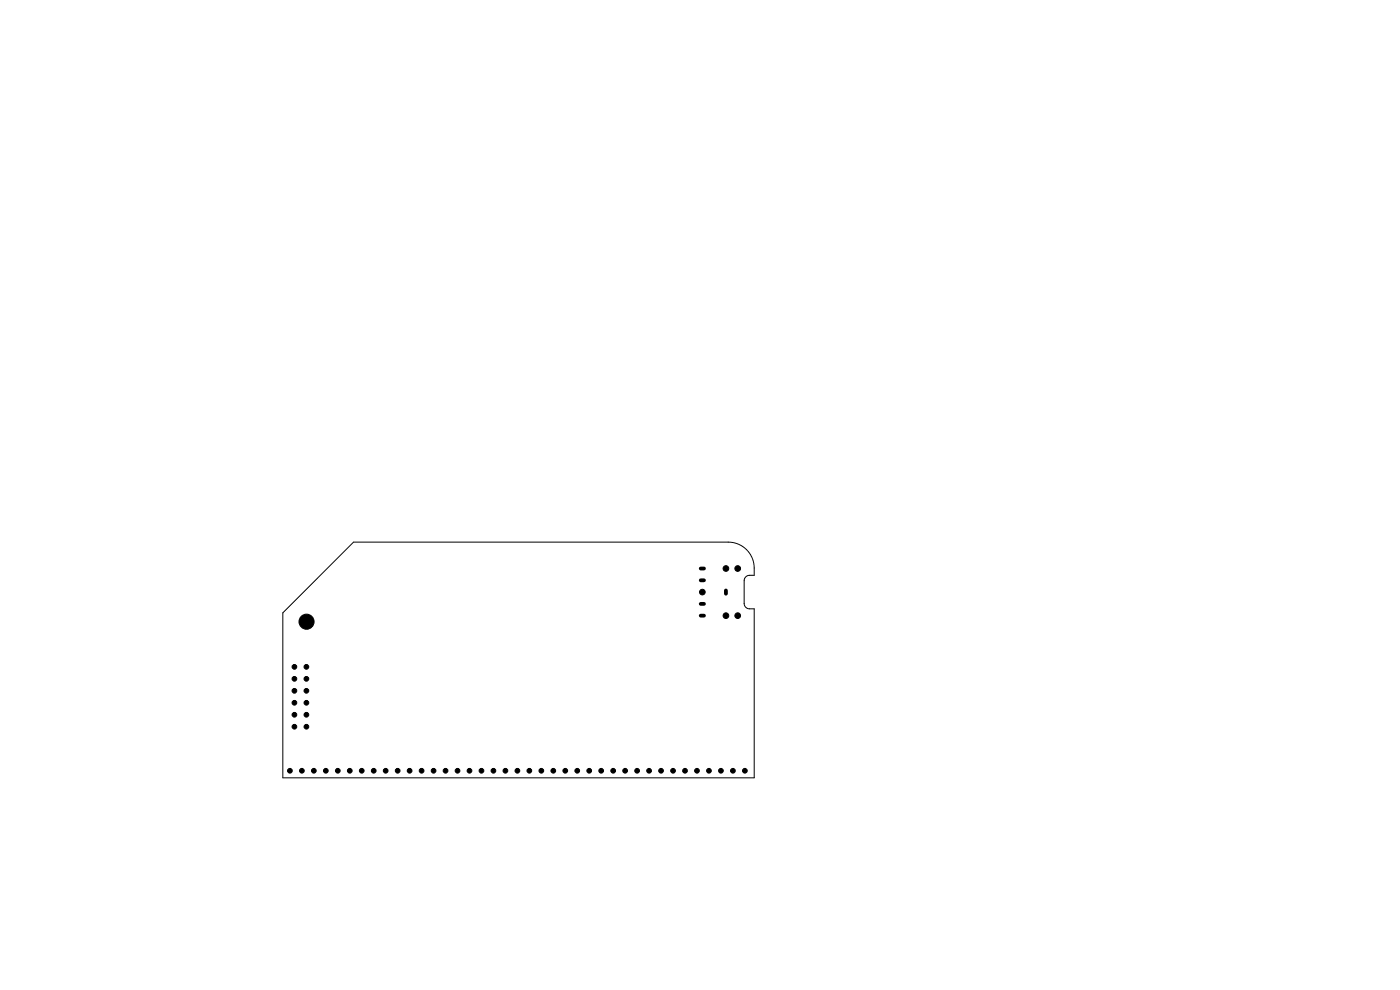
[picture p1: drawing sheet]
<svg xmlns="http://www.w3.org/2000/svg" width="297mm" height="210mm" viewBox="0 0 297 210" stroke-linecap="round" stroke-linejoin="round" font-family="sans-serif">
<path d="M60 130l15-15h79.5a5.5 5.5 0 0 1 5.5 5.5v1.5h-1a1.14 1.14 0 0 0-1.1 1.2v4.8a1.14 1.14 0 0 0 1.1 1.2h1v35.8h-100z" fill="none" stroke="#000" stroke-width=".21"/>
<g fill="#000" stroke="#000" stroke-width=".21">
<circle cx="65" cy="131.9" r="1.6"/>
<circle cx="149" cy="125.6" r=".6"/>
<circle cx="154" cy="120.6" r=".6"/>
<circle cx="154" cy="130.6" r=".6"/>
<circle cx="156.5" cy="120.6" r=".6"/>
<circle cx="156.5" cy="130.6" r=".6"/>
<circle cx="62.5" cy="154.2" r=".5"/>
<circle cx="62.5" cy="141.5" r=".5"/>
<circle cx="62.5" cy="146.5" r=".5"/>
<circle cx="62.5" cy="149.1" r=".5"/>
<circle cx="62.5" cy="144" r=".5"/>
<circle cx="62.5" cy="151.6" r=".5"/>
<circle cx="65" cy="146.5" r=".5"/>
<circle cx="65" cy="151.6" r=".5"/>
<circle cx="65" cy="144" r=".5"/>
<circle cx="65" cy="154.2" r=".5"/>
<circle cx="65" cy="149.1" r=".5"/>
<circle cx="65" cy="141.5" r=".5"/>
<circle cx="61.5" cy="163.5" r=".5"/>
<circle cx="64" cy="163.5" r=".5"/>
<circle cx="66.6" cy="163.5" r=".5"/>
<circle cx="69.1" cy="163.5" r=".5"/>
<circle cx="71.7" cy="163.5" r=".5"/>
<circle cx="74.2" cy="163.5" r=".5"/>
<circle cx="76.7" cy="163.5" r=".5"/>
<circle cx="79.3" cy="163.5" r=".5"/>
<circle cx="81.8" cy="163.5" r=".5"/>
<circle cx="84.4" cy="163.5" r=".5"/>
<circle cx="86.9" cy="163.5" r=".5"/>
<circle cx="89.4" cy="163.5" r=".5"/>
<circle cx="92" cy="163.5" r=".5"/>
<circle cx="94.5" cy="163.5" r=".5"/>
<circle cx="97.1" cy="163.5" r=".5"/>
<circle cx="99.6" cy="163.5" r=".5"/>
<circle cx="102.1" cy="163.5" r=".5"/>
<circle cx="104.7" cy="163.5" r=".5"/>
<circle cx="107.2" cy="163.5" r=".5"/>
<circle cx="109.8" cy="163.5" r=".5"/>
<circle cx="112.3" cy="163.5" r=".5"/>
<circle cx="114.8" cy="163.5" r=".5"/>
<circle cx="117.4" cy="163.5" r=".5"/>
<circle cx="119.9" cy="163.5" r=".5"/>
<circle cx="122.5" cy="163.5" r=".5"/>
<circle cx="125" cy="163.5" r=".5"/>
<circle cx="127.5" cy="163.5" r=".5"/>
<circle cx="130.1" cy="163.5" r=".5"/>
<circle cx="132.6" cy="163.5" r=".5"/>
<circle cx="135.2" cy="163.5" r=".5"/>
<circle cx="137.7" cy="163.5" r=".5"/>
<circle cx="140.2" cy="163.5" r=".5"/>
<circle cx="142.8" cy="163.5" r=".5"/>
<circle cx="145.3" cy="163.5" r=".5"/>
<circle cx="147.9" cy="163.5" r=".5"/>
<circle cx="150.4" cy="163.5" r=".5"/>
<circle cx="152.9" cy="163.5" r=".5"/>
<circle cx="155.5" cy="163.5" r=".5"/>
<circle cx="158" cy="163.5" r=".5"/>
</g>
<path d="M148.6 130.6h.7M148.6 128.1h.7M148.6 120.6h.7M148.6 123.1h.7M154 125.3v.7" fill="none" stroke="#000" stroke-width=".8"/>
</svg>
